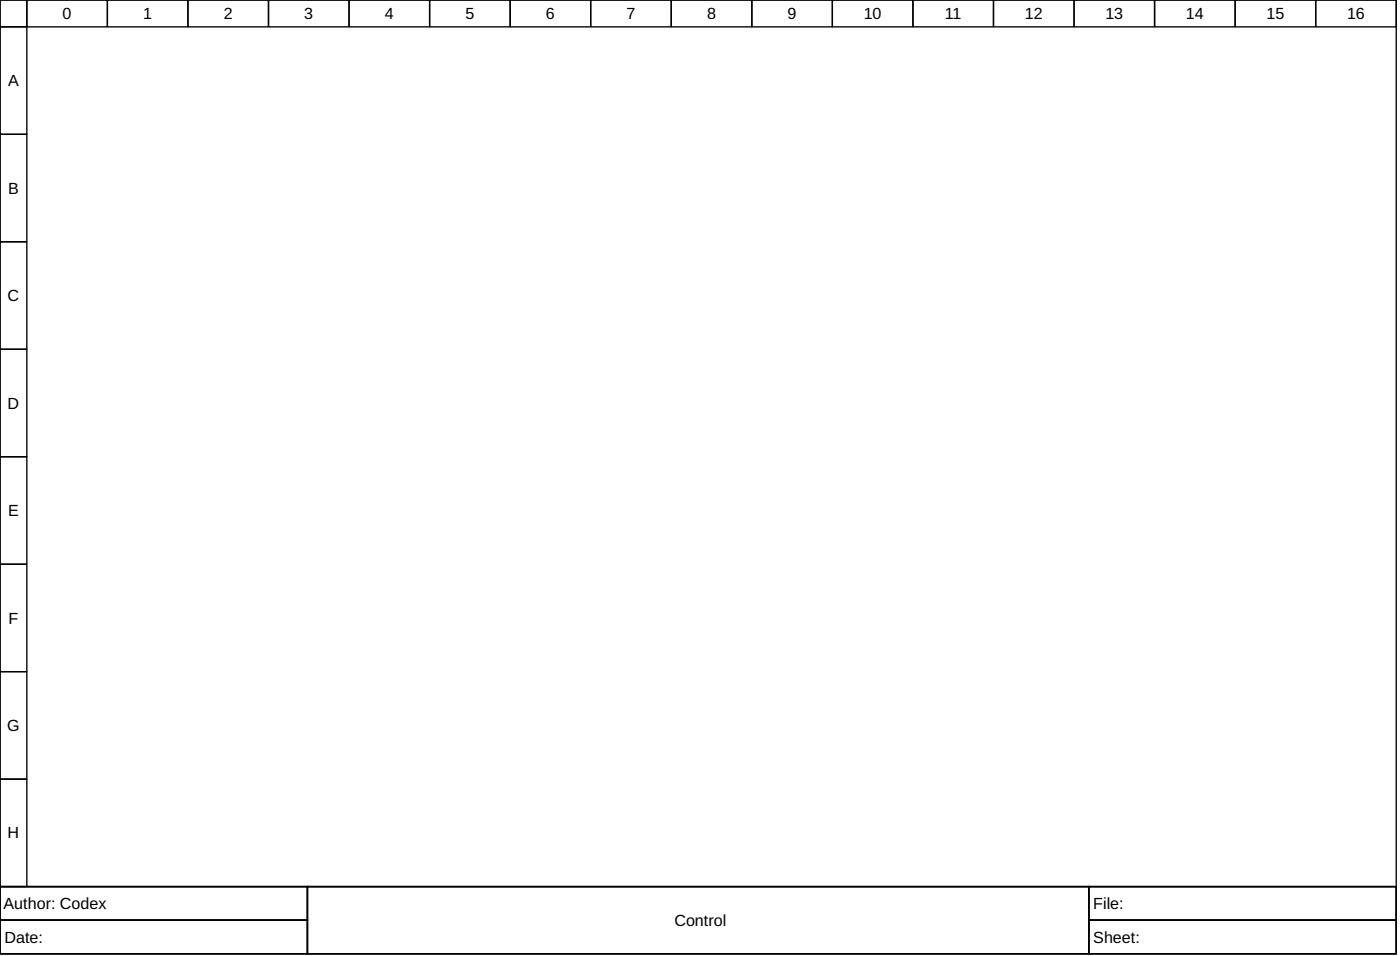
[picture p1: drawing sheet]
<svg xmlns="http://www.w3.org/2000/svg" width="276mm" height="188mm" viewBox="0 0 276 188" stroke-linecap="round" stroke-linejoin="round" font-family="sans-serif">
<defs><g id="words">
<g font-size="3.2">
<text x="12.3" y="3.7">0</text>
<text x="28.2" y="3.7">1</text>
<text x="44" y="3.7">2</text>
<text x="59.9" y="3.7">3</text>
<text x="75.7" y="3.7">4</text>
<text x="91.6" y="3.7">5</text>
<text x="107.4" y="3.7">6</text>
<text x="123.3" y="3.7">7</text>
<text x="139.1" y="3.7">8</text>
<text x="155" y="3.7">9</text>
<text x="170" y="3.7">10</text>
<text x="185.9" y="3.7">11</text>
<text x="201.7" y="3.7">12</text>
<text x="217.5" y="3.7">13</text>
<text x="233.4" y="3.7">14</text>
<text x="249.2" y="3.7">15</text>
<text x="265.1" y="3.7">16</text>
<text x="1.6" y="17">A</text>
<text x="1.6" y="38.1">B</text>
<text x="1.5" y="59.2">C</text>
<text x="1.5" y="80.4">D</text>
<text x="1.6" y="101.5">E</text>
<text x="1.7" y="122.6">F</text>
<text x="1.4" y="143.8">G</text>
<text x="1.5" y="164.9">H</text>
<text x=".7" y="178.8">Author: Codex</text>
<text x="215.2" y="178.8">File:</text>
<text x=".9" y="185.4">Date:</text>
<text x="132.7" y="182.1">Control</text>
<text x="215.2" y="185.4">Sheet:</text>
</g>
</g></defs>
<g fill="none" stroke="#000" stroke-width=".26">
<path d="M0 0h274.8v174.4h-274.8zM0 0h5.3v5.3h-5.3zM5.3 0h15.8v5.3h-15.8zM21.1 0h15.9v5.3h-15.9zM37 0h15.8v5.3h-15.8zM52.8 0h15.9v5.3h-15.9zM68.7 0h15.8v5.3h-15.8zM84.5 0h15.9v5.3h-15.9zM100.4 0h15.9v5.3h-15.9zM116.3 0h15.8v5.3h-15.8zM132.1 0h15.9v5.3h-15.9zM148 0h15.8v5.3h-15.8z"/>
<path d="M163.8 0h15.9v5.3h-15.9zM179.7 0h15.8v5.3h-15.8zM195.5 0h15.9v5.3h-15.9zM211.4 0h15.8v5.3h-15.8zM227.2 0h15.9v5.3h-15.9zM243.1 0h15.8v5.3h-15.8zM258.9 0h15.9v5.3h-15.9zM0 5.3h5.3v21.1h-5.3zM0 26.4h5.3v21.2h-5.3zM0 47.6h5.3v21.1h-5.3zM0 68.7h5.3v21.1h-5.3zM0 89.8h5.3v21.2h-5.3z"/>
<path d="M0 111h5.3v21.1h-5.3zM0 132.1h5.3v21.1h-5.3zM0 153.2h5.3v21.2h-5.3zM0 174.4h274.8v13.2h-274.8zM0 174.4h60.5v6.6h-60.5zM60.5 174.4h153.8v13.2h-153.8zM214.3 174.4h60.5v6.6h-60.5zM0 181h60.5v6.6h-60.5zM214.3 181h60.5v6.6h-60.5z"/>
</g>
<use href="#words"/>
</svg>
